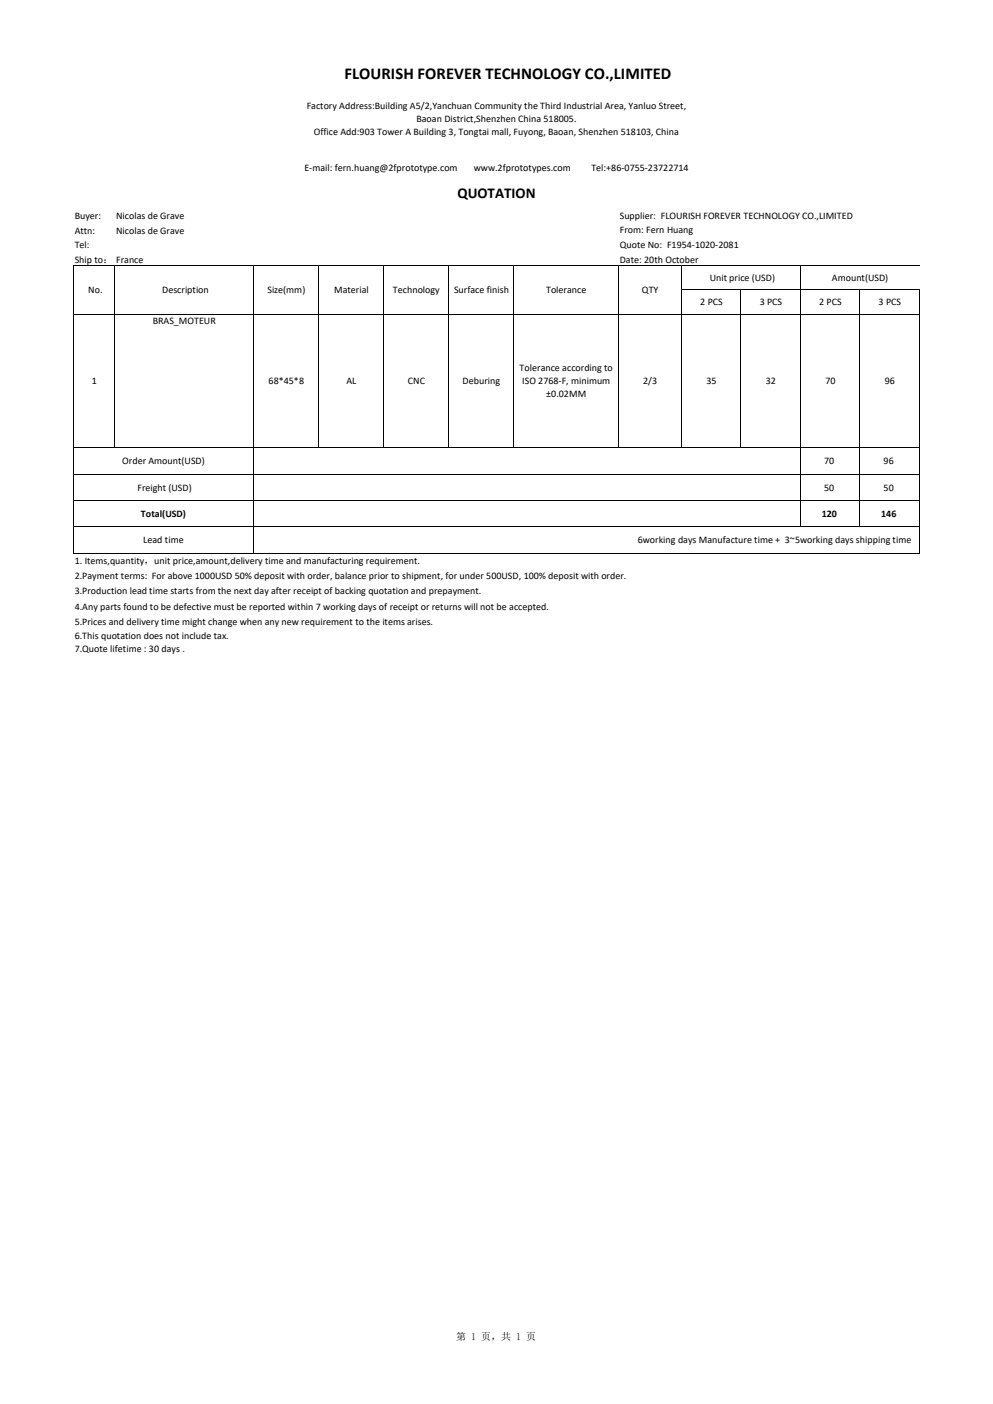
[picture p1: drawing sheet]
<svg xmlns="http://www.w3.org/2000/svg" width="210mm" height="297mm" viewBox="0 0 210 297" stroke-linecap="round" stroke-linejoin="round" font-family="sans-serif">
<defs><g id="words">
<text font-size="3.5" x="72.9" y="16.7">FLOURISH FOREVER TECHNOLOGY CO.,LIMITED</text>
<text font-size="3.2" x="96.7" y="41.9">QUOTATION</text>
<g font-size="2.1">
<text x="64.9" y="23.1">Factory Address:Building A5/2,Yanchuan Community the Third Industrial Area, Yanluo Street,</text>
<text x="66.4" y="28.6">Office Add:903 Tower A Building 3, Tongtai mall, Fuyong, Baoan, Shenzhen 518103, China</text>
<text x="88.1" y="25.8">Baoan District,Shenzhen China 518005.</text>
<text x="64.4" y="36.1">E-mail: fern.huang@2fprototype.com</text>
<text x="100.2" y="36.1">www.2fprototypes.com</text>
<text x="125.1" y="36.1">Tel:+86-0755-23722714</text>
<text x="15.8" y="46.3">Buyer:</text>
<text x="24.6" y="46.3">Nicolas de Grave</text>
<text x="131.1" y="46.3">Supplier: FLOURISH FOREVER TECHNOLOGY CO.,LIMITED</text>
<text x="15.8" y="49.5">Attn:</text>
<text x="15.8" y="52.5">Tel:</text>
<text x="24.6" y="49.5">Nicolas de Grave</text>
<text x="131.1" y="49.2">From: Fern Huang</text>
<text x="131.1" y="52.5">Quote No: F1954-1020-2081</text>
<text x="15.8" y="55.6">Ship to： France</text>
<text x="131.1" y="55.6">Date: 20th October</text>
<text x="150.1" y="59.5">Unit price (USD)</text>
<text x="175.9" y="59.5">Amount(USD)</text>
<text x="18.7" y="62">No.</text>
<text x="34.3" y="62">Description</text>
<text x="56.6" y="62">Size(mm)</text>
<text x="70.7" y="62">Material</text>
<text x="83.1" y="62">Technology</text>
<text x="96" y="62">Surface finish</text>
<text x="115.5" y="62">Tolerance</text>
<text x="135.8" y="62">QTY</text>
<text x="148.1" y="64.6">2 PCS</text>
<text x="160.7" y="64.6">3 PCS</text>
<text x="173.2" y="64.6">2 PCS</text>
<text x="185.8" y="64.6">3 PCS</text>
<text x="32.3" y="68.6">BRAS_MOTEUR</text>
<text x="19.4" y="81.2">1</text>
<text x="56.8" y="81.2">68*45*8</text>
<text x="73.3" y="81.2">AL</text>
<text x="86.3" y="81.2">CNC</text>
<text x="97.8" y="81.2">Deburing</text>
<text x="109.9" y="78.5">Tolerance according to</text>
<text x="110.4" y="81.2">ISO 2768-F, minimum</text>
<text x="115.5" y="84">±0.02MM</text>
<text x="136" y="81.2">2/3</text>
<text x="149.4" y="81.2">35</text>
<text x="162" y="81.2">32</text>
<text x="174.5" y="81.2">70</text>
<text x="187.1" y="81.2">96</text>
<text x="25.9" y="98.2">Order Amount(USD)</text>
<text x="174.3" y="98.2">70</text>
<text x="186.9" y="98.2">96</text>
<text x="29.1" y="103.8">Freight (USD)</text>
<text x="174.3" y="103.8">50</text>
<text x="186.9" y="103.8">50</text>
<text x="29.8" y="109.4">Total(USD)</text>
<text x="173.8" y="109.4">120</text>
<text x="186.3" y="109.4">146</text>
<text x="15.8" y="119.2">1. Items,quantity，unit price,amount,delivery time and manufacturing requirement.</text>
<text x="30.3" y="114.9">Lead time</text>
<text x="134.9" y="114.9">6working days Manufacture time + 3~5working days shipping time</text>
<text x="15.8" y="122.5">2.Payment terms: For above 1000USD 50% deposit with order, balance prior to shipment, for under 500USD, 100% deposit with order.</text>
<text x="15.8" y="125.7">3.Production lead time starts from the next day after receipt of backing quotation and prepayment.</text>
<text x="15.8" y="129">4.Any parts found to be defective must be reported within 7 working days of receipt or returns will not be accepted.</text>
<text x="15.8" y="132.3">5.Prices and delivery time might change when any new requirement to the items arises.</text>
<text x="15.8" y="135.1">6.This quotation does not include tax.</text>
<text x="15.8" y="137.9">7.Quote lifetime : 30 days .</text>
<text x="96.4" y="283.4">第 1 页，共 1 页</text>
</g>
</g></defs>
<g fill="none" stroke="#000" stroke-width=".21">
<path d="M15.4 56.3h179.1M15.5 56.2v60.9M24.2 56.2v38.6M53.6 56.2v60.9M67.4 56.2v38.6M81.1 56.2v38.6M94.9 56.2v38.6M108.6 56.2v38.6M130.7 56.2v38.6M144.1 56.2v38.6M169.2 56.2v55.3M15.4 66.4h179.1"/>
<path d="M144 61.3h50.5M156.7 61.3v33.5M181.8 61.3v50.2M194.4 61.3v55.8M15.4 94.7h179.1M15.4 100.3h179.1M15.4 105.9h179.1M15.4 111.5h179.1M15.4 117.1h179.1"/>
</g>
<use href="#words"/>
</svg>
